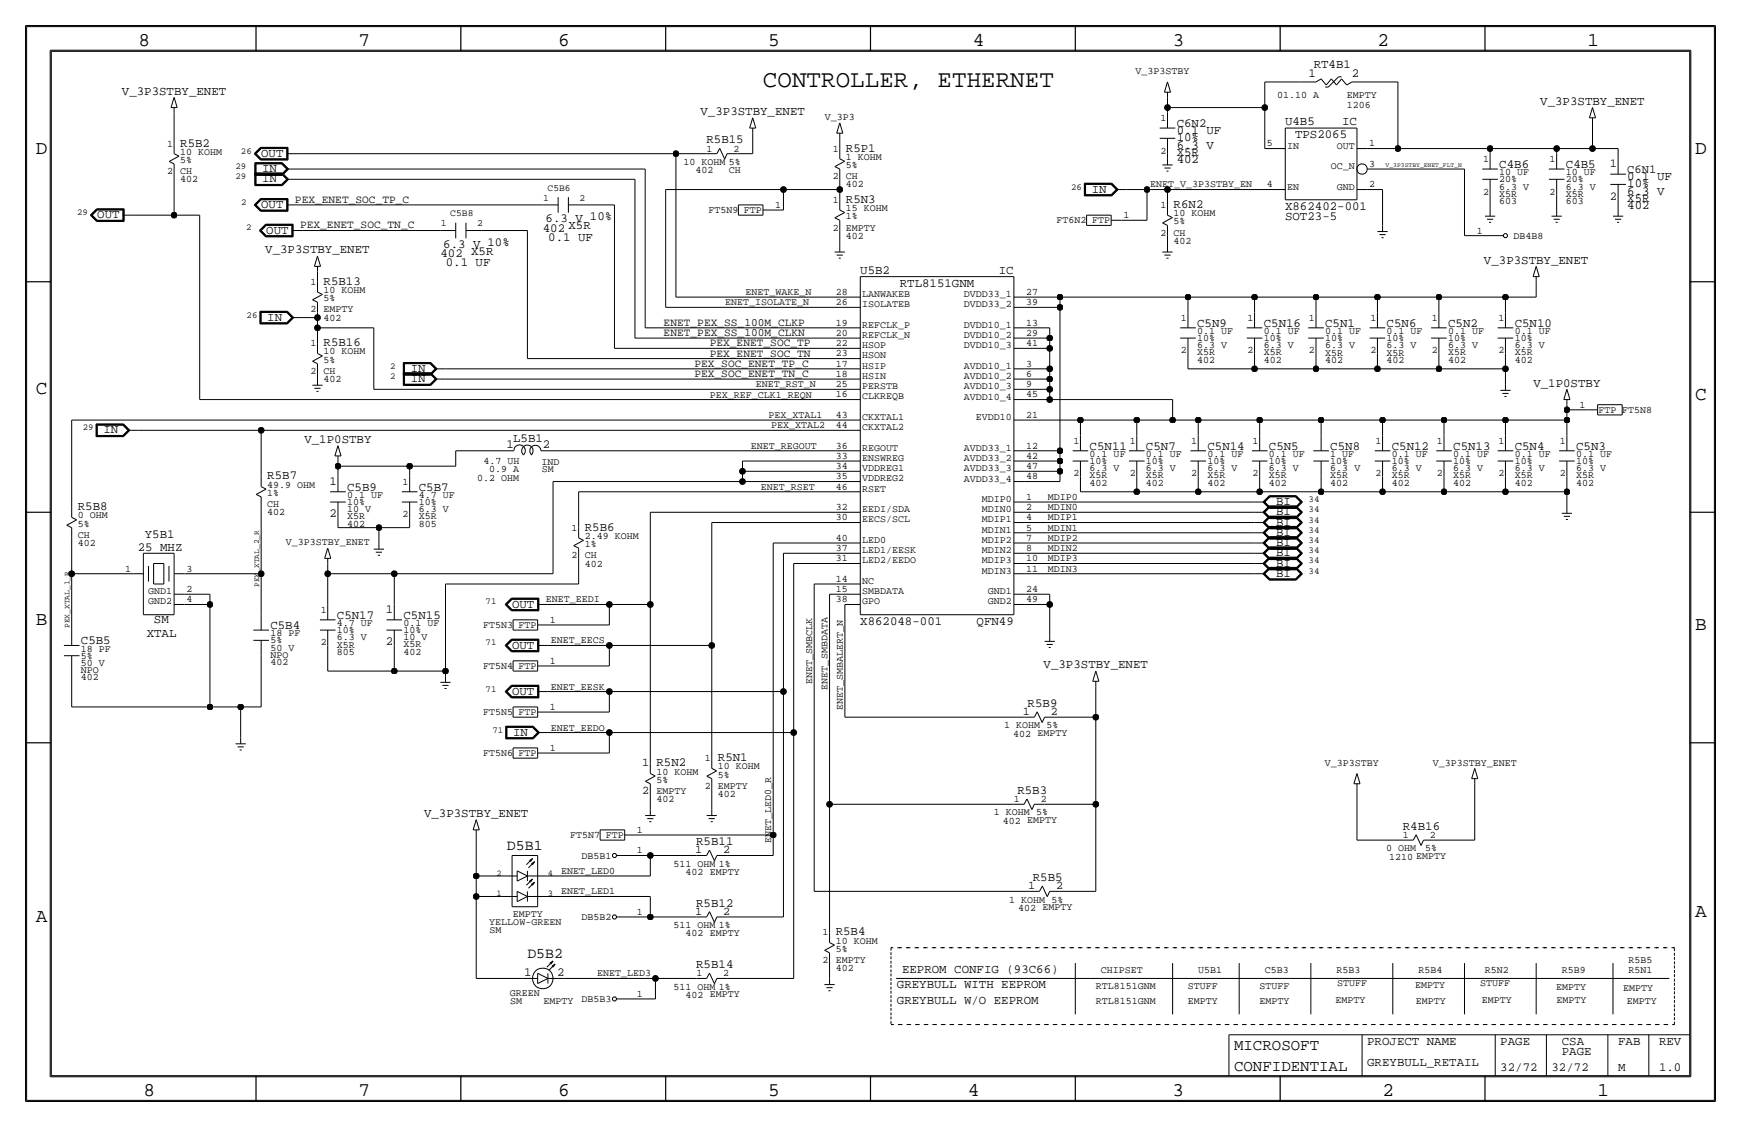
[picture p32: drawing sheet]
<svg xmlns="http://www.w3.org/2000/svg" width="432mm" height="279mm" viewBox="0 0 432 279" stroke-linecap="round" stroke-linejoin="round" font-family="sans-serif">
<defs><g id="words">
<text font-size="6" x="189.2" y="21.5">CONTROLLER, ETHERNET</text>
<g font-size="4.8">
<text x="34.3" y="11.4">8</text>
<text x="88.9" y="11.4">7</text>
<text x="138.5" y="11.4">6</text>
<text x="190.5" y="11.4">5</text>
<text x="241.3" y="11.4">4</text>
<text x="290.8" y="11.4">3</text>
<text x="341.6" y="11.4">2</text>
<text x="393.7" y="11.4">1</text>
<text x="8.9" y="38.1">D</text>
<text x="420.4" y="38.1">D</text>
<text x="8.9" y="97.8">C</text>
<text x="420.4" y="99.1">C</text>
<text x="8.9" y="154.9">B</text>
<text x="420.4" y="156.2">B</text>
<text x="420.4" y="227.3">A</text>
<text x="8.9" y="228.6">A</text>
<text x="35.6" y="271.8">8</text>
<text x="88.9" y="271.8">7</text>
<text x="138.4" y="271.8">6</text>
<text x="190.5" y="271.8">5</text>
<text x="240" y="271.8">4</text>
<text x="290.8" y="271.8">3</text>
<text x="342.9" y="271.8">2</text>
<text x="396.2" y="271.8">1</text>
</g>
<g font-size="3.9">
<text x="306.1" y="260.4">MICROSOFT</text>
<text x="306.1" y="265.4">CONFIDENTIAL</text>
</g>
<g font-size="3.7">
<text x="125.7" y="210.8">D5B1</text>
<text x="130.8" y="237.5">D5B2</text>
</g>
<g font-size="3.1">
<text x="325.8" y="16.8">RT4B1</text>
<text x="30.2" y="23.5">V_3P3STBY_ENET</text>
<text x="324.5" y="19.1">1</text>
<text x="335.3" y="19.1">2</text>
<text x="173.7" y="28.5">V_3P3STBY_ENET</text>
<text x="382" y="26">V_3P3STBY_ENET</text>
<text x="175.2" y="35.6">R5B15</text>
<text x="291.8" y="31.5">C6N2</text>
<text x="291.8" y="35.1">10%</text>
<text x="291.8" y="33.3">0.1 UF</text>
<text x="318.7" y="31">U4B5</text>
<text x="321.2" y="34.3">TPS2065</text>
<text x="332.8" y="31">IC</text>
<text x="44.7" y="36.3">R5B2</text>
<text x="64.8" y="38.9">OUT</text>
<text x="209.8" y="37.6">R5P1</text>
<text x="291.8" y="38.6">X5R</text>
<text x="291.8" y="36.8">6.3 V</text>
<text x="291.8" y="40.4">402</text>
<text x="371.9" y="41.7">C4B6</text>
<text x="388.4" y="41.7">C4B5</text>
<text x="65" y="45.2">IN</text>
<text x="65" y="42.7">IN</text>
<text x="270.8" y="47.8">IN</text>
<text x="403.6" y="44.7">0.1 UF</text>
<text x="403.6" y="46.5">10%</text>
<text x="64.8" y="51.6">OUT</text>
<text x="209.8" y="50.3">R5N3</text>
<text x="291.1" y="51.6">R6N2</text>
<text x="318.7" y="52.1">X862402-001</text>
<text x="403.6" y="48.3">6.3 V</text>
<text x="403.6" y="50">X5R</text>
<text x="403.6" y="51.8">402</text>
<text x="24.1" y="54.1">OUT</text>
<text x="66" y="57.9">OUT</text>
<text x="134.6" y="57.4">402 X5R</text>
<text x="135.3" y="55.1">6.3 V 10%</text>
<text x="136" y="59.7">0.1 UF</text>
<text x="318.7" y="54.6">SOT23-5</text>
<text x="65.8" y="62.8">V_3P3STBY_ENET</text>
<text x="109.2" y="63.8">402 X5R</text>
<text x="109.9" y="61.5">6.3 V 10%</text>
<text x="368.1" y="65.4">V_3P3STBY_ENET</text>
<text x="80.3" y="70.6">R5B13</text>
<text x="110.6" y="66">0.1 UF</text>
<text x="213.4" y="67.8">U5B2</text>
<text x="223.2" y="71.1">RTL8151GNM</text>
<text x="247.7" y="67.8">IC</text>
<text x="66.3" y="79.5">IN</text>
<text x="296.9" y="81">C5N9</text>
<text x="313.4" y="81">C5N16</text>
<text x="328.7" y="81">C5N1</text>
<text x="343.9" y="81">C5N6</text>
<text x="359.2" y="81">C5N2</text>
<text x="375.7" y="81">C5N10</text>
<text x="80.3" y="85.9">R5B16</text>
<text x="101.9" y="94.7">IN</text>
<text x="101.9" y="92.2">IN</text>
<text x="380.3" y="95.9">V_1P0STBY</text>
<text x="25.7" y="107.4">IN</text>
<text x="75.5" y="109.8">V_1P0STBY</text>
<text x="125.7" y="111">1</text>
<text x="127.3" y="109.6">L5B1</text>
<text x="134.6" y="111">2</text>
<text x="270.3" y="111.5">C5N11</text>
<text x="284.2" y="111.5">C5N7</text>
<text x="299.5" y="111.5">C5N14</text>
<text x="314.7" y="111.5">C5N5</text>
<text x="329.9" y="111.5">C5N8</text>
<text x="345.2" y="111.5">C5N12</text>
<text x="360.4" y="111.5">C5N13</text>
<text x="375.7" y="111.5">C5N4</text>
<text x="390.9" y="111.5">C5N3</text>
<text x="66.3" y="118.9">R5B7</text>
<text x="81.7" y="120.1">1</text>
<text x="86.1" y="121.7">C5B9</text>
<text x="103.9" y="121.7">C5B7</text>
<text x="316.5" y="125.2">BI</text>
<text x="19.3" y="126.5">R5B8</text>
<text x="81.7" y="128.3">2</text>
<text x="145" y="131.6">R5B6</text>
<text x="316.5" y="130.3">BI</text>
<text x="316.5" y="127.8">BI</text>
<text x="34.2" y="136.6">25 MHZ</text>
<text x="35.9" y="133.4">Y5B1</text>
<text x="316.5" y="135.4">BI</text>
<text x="316.5" y="137.9">BI</text>
<text x="316.5" y="132.8">BI</text>
<text x="316.5" y="140.5">BI</text>
<text x="316.5" y="143">BI</text>
<text x="38.2" y="154.5">SM</text>
<text x="67.1" y="156">C5B4</text>
<text x="83.6" y="153.4">C5N17</text>
<text x="95.7" y="151.9">1</text>
<text x="100.1" y="153.4">C5N15</text>
<text x="127" y="150.6">OUT</text>
<text x="213.4" y="154.9">X862048-001</text>
<text x="242.2" y="154.9">QFN49</text>
<text x="20.1" y="159.8">C5B5</text>
<text x="36.4" y="157.9">XTAL</text>
<text x="95.7" y="160">2</text>
<text x="127" y="160.8">OUT</text>
<text x="258.8" y="165.7">V_3P3STBY_ENET</text>
<text x="127" y="172.2">OUT</text>
<text x="254.9" y="175.3">R5B9</text>
<text x="127.3" y="182.4">IN</text>
<text x="162.8" y="190">R5N2</text>
<text x="178.1" y="188.7">R5N1</text>
<text x="252.3" y="196.8">R5B3</text>
<text x="105.2" y="202.5">V_3P3STBY_ENET</text>
<text x="172.7" y="209.5">R5B11</text>
<text x="347.9" y="205.7">R4B16</text>
<text x="256.1" y="218.4">R5B5</text>
<text x="172.7" y="224.8">R5B12</text>
<text x="207.3" y="231.9">R5B4</text>
<text x="130" y="242.1">1</text>
<text x="138.2" y="242.1">2</text>
<text x="172.7" y="240">R5B14</text>
<text x="222.5" y="245.1">GREYBULL WITH EEPROM</text>
<text x="223.7" y="241.2">EEPROM CONFIG (93C66)</text>
<text x="222.5" y="248.9">GREYBULL W/O EEPROM</text>
<text x="339.1" y="259.1">PROJECT NAME</text>
<text x="372.1" y="259.1">PAGE</text>
<text x="387.4" y="259.1">CSA</text>
<text x="387.4" y="261.6">PAGE</text>
<text x="401.3" y="259.1">FAB</text>
<text x="411.5" y="259.1">REV</text>
<text x="339.1" y="264.2">GREYBULL_RETAIL</text>
<text x="372.1" y="265.4">32/72</text>
<text x="384.8" y="265.4">32/72</text>
<text x="401.3" y="265.4">M</text>
<text x="411.5" y="265.4">1.0</text>
</g>
<g font-size="3">
<text x="399.3" y="41.4">1</text>
<text x="403.6" y="42.9">C6N1</text>
<text x="399.3" y="49.5">2</text>
</g>
<g font-size="2.9">
<text x="253.7" y="177.3">1</text>
<text x="260.7" y="177.3">2</text>
<text x="159.3" y="190">1</text>
<text x="159.3" y="196.8">2</text>
<text x="172.4" y="211.6">1</text>
<text x="179.4" y="211.6">2</text>
<text x="255" y="220.5">1</text>
<text x="261.9" y="220.5">2</text>
<text x="172.4" y="226.8">1</text>
<text x="179.4" y="226.8">2</text>
</g>
<g font-size="2.8">
<text x="73.2" y="50.3">PEX_ENET_SOC_TP_C</text>
<text x="74.4" y="56.6">PEX_ENET_SOC_TN_C</text>
<text x="164.6" y="80.8">ENET_PEX_SS_100M_CLKP</text>
<text x="164.6" y="83.3">ENET_PEX_SS_100M_CLKN</text>
<text x="176" y="85.9">PEX_ENET_SOC_TP</text>
<text x="176" y="88.4">PEX_ENET_SOC_TN</text>
<text x="172.2" y="90.9">PEX_SOC_ENET_TP_C</text>
<text x="172.2" y="93.5">PEX_SOC_ENET_TN_C</text>
</g>
<g font-size="2.5">
<text x="281.6" y="18.4">V_3P3STBY</text>
<text x="204.6" y="29.8">V_3P3</text>
<text x="287.8" y="30">1</text>
<text x="316.7" y="24.4">01.10 A</text>
<text x="334" y="24.4">EMPTY</text>
<text x="334" y="26.7">1206</text>
<text x="41.4" y="36.3">1</text>
<text x="44.7" y="38.4">10 KOHM</text>
<text x="44.7" y="40.4">5%</text>
<text x="169.5" y="40.9">10 KOHM 5%</text>
<text x="175.2" y="37.6">1</text>
<text x="181.9" y="37.6">2</text>
<text x="206.5" y="37.6">1</text>
<text x="209.8" y="39.6">1 KOHM</text>
<text x="209.8" y="41.7">5%</text>
<text x="287.8" y="38.1">2</text>
<text x="314.2" y="36.3">5</text>
<text x="319.3" y="36.8">IN</text>
<text x="330.1" y="41.9">OC_N</text>
<text x="331.6" y="36.8">OUT</text>
<text x="339.6" y="36.3">1</text>
<text x="339.6" y="41.4">3</text>
<text x="367.8" y="40.1">1</text>
<text x="384.3" y="40.1">1</text>
<text x="41.4" y="43.2">2</text>
<text x="44.7" y="45.2">402</text>
<text x="44.7" y="43.2">CH</text>
<text x="172.5" y="42.9">402</text>
<text x="180.8" y="42.8">CH</text>
<text x="206.5" y="44.5">2</text>
<text x="209.8" y="44.4">CH</text>
<text x="209.8" y="46.5">402</text>
<text x="285.2" y="46.5">ENET_V_3P3STBY_EN</text>
<text x="314.2" y="46.5">4</text>
<text x="319.3" y="47">EN</text>
<text x="331.6" y="47">GND</text>
<text x="339.6" y="46.5">2</text>
<text x="371.9" y="43.4">10 UF</text>
<text x="371.9" y="45.2">20%</text>
<text x="371.9" y="47">6.3 V</text>
<text x="388.4" y="45.2">20%</text>
<text x="388.4" y="47">6.3 V</text>
<text x="388.4" y="43.4">10 UF</text>
<text x="175.7" y="52.8">FT5N9</text>
<text x="184.5" y="52.8">FTP</text>
<text x="192.3" y="51.6">1</text>
<text x="206.5" y="50.3">1</text>
<text x="209.8" y="52.3">15 KOHM</text>
<text x="287.8" y="51.6">1</text>
<text x="291.1" y="53.6">10 KOHM</text>
<text x="367.8" y="48.3">2</text>
<text x="371.9" y="50.5">603</text>
<text x="371.9" y="48.8">X5R</text>
<text x="384.3" y="48.3">2</text>
<text x="388.4" y="50.5">603</text>
<text x="388.4" y="48.8">X5R</text>
<text x="206.5" y="57.2">2</text>
<text x="209.8" y="54.4">1%</text>
<text x="209.8" y="59.2">402</text>
<text x="209.8" y="57.1">EMPTY</text>
<text x="262.1" y="55.4">FT6N2</text>
<text x="270.9" y="55.4">FTP</text>
<text x="278.6" y="54.1">1</text>
<text x="287.8" y="58.4">2</text>
<text x="291.1" y="58.4">CH</text>
<text x="291.1" y="55.6">5%</text>
<text x="366.3" y="57.9">1</text>
<text x="375.4" y="59.2">DB4B8</text>
<text x="291.1" y="60.4">402</text>
<text x="77" y="70.6">1</text>
<text x="77" y="77.5">2</text>
<text x="80.3" y="74.7">5%</text>
<text x="80.3" y="77.5">EMPTY</text>
<text x="80.3" y="72.6">10 KOHM</text>
<text x="179.8" y="75.7">ENET_ISOLATE_N</text>
<text x="184.9" y="73.2">ENET_WAKE_N</text>
<text x="207.3" y="73.1">28</text>
<text x="207.3" y="75.7">26</text>
<text x="213.9" y="76.2">ISOLATEB</text>
<text x="213.9" y="73.6">LANWAKEB</text>
<text x="239" y="76.2">DVDD33_2</text>
<text x="239" y="73.7">DVDD33_1</text>
<text x="254.5" y="75.7">39</text>
<text x="254.5" y="73.1">27</text>
<text x="80.3" y="79.5">402</text>
<text x="207.3" y="80.8">19</text>
<text x="207.3" y="83.3">20</text>
<text x="213.9" y="83.8">REFCLK_N</text>
<text x="213.9" y="81.3">REFCLK_P</text>
<text x="239" y="83.8">DVDD10_2</text>
<text x="239" y="81.3">DVDD10_1</text>
<text x="254.5" y="83.3">29</text>
<text x="254.5" y="80.8">13</text>
<text x="292.9" y="79.5">1</text>
<text x="296.9" y="82.8">0.1 UF</text>
<text x="309.4" y="79.5">1</text>
<text x="313.4" y="82.8">0.1 UF</text>
<text x="324.6" y="79.5">1</text>
<text x="328.7" y="82.8">0.1 UF</text>
<text x="339.9" y="79.5">1</text>
<text x="343.9" y="82.8">0.1 UF</text>
<text x="355.1" y="79.5">1</text>
<text x="359.2" y="82.8">0.1 UF</text>
<text x="371.6" y="79.5">1</text>
<text x="375.7" y="82.8">0.1 UF</text>
<text x="77" y="85.9">1</text>
<text x="80.3" y="89.9">5%</text>
<text x="80.3" y="87.9">10 KOHM</text>
<text x="207.3" y="85.8">22</text>
<text x="207.3" y="88.4">23</text>
<text x="213.9" y="88.9">HSON</text>
<text x="213.9" y="86.3">HSOP</text>
<text x="239" y="86.4">DVDD10_3</text>
<text x="254.5" y="85.8">41</text>
<text x="292.9" y="87.6">2</text>
<text x="296.9" y="86.4">6.3 V</text>
<text x="296.9" y="88.1">X5R</text>
<text x="296.9" y="89.9">402</text>
<text x="296.9" y="84.6">10%</text>
<text x="309.4" y="87.6">2</text>
<text x="313.4" y="88.1">X5R</text>
<text x="313.4" y="89.9">402</text>
<text x="313.4" y="86.4">6.3 V</text>
<text x="313.4" y="84.6">10%</text>
<text x="324.6" y="87.6">2</text>
<text x="328.7" y="86.4">6.3 V</text>
<text x="328.7" y="88.1">X5R</text>
<text x="328.7" y="89.9">402</text>
<text x="328.7" y="84.6">10%</text>
<text x="339.9" y="87.6">2</text>
<text x="343.9" y="89.9">402</text>
<text x="343.9" y="84.6">10%</text>
<text x="343.9" y="88.1">X5R</text>
<text x="343.9" y="86.4">6.3 V</text>
<text x="355.1" y="87.6">2</text>
<text x="359.2" y="88.1">X5R</text>
<text x="359.2" y="89.9">402</text>
<text x="359.2" y="84.6">10%</text>
<text x="359.2" y="86.3">6.3 V</text>
<text x="371.6" y="87.6">2</text>
<text x="375.7" y="84.6">10%</text>
<text x="375.7" y="88.1">X5R</text>
<text x="375.7" y="89.9">402</text>
<text x="375.7" y="86.3">6.3 V</text>
<text x="77" y="92.7">2</text>
<text x="80.3" y="94.7">402</text>
<text x="80.3" y="92.7">CH</text>
<text x="207.3" y="90.9">17</text>
<text x="207.3" y="93.5">18</text>
<text x="213.9" y="94">HSIN</text>
<text x="213.9" y="91.4">HSIP</text>
<text x="239" y="94">AVDD10_2</text>
<text x="239" y="91.4">AVDD10_1</text>
<text x="254.5" y="96">9</text>
<text x="254.5" y="93.5">6</text>
<text x="254.5" y="90.9">3</text>
<text x="176" y="98.6">PEX_REF_CLK1_REQN</text>
<text x="187.5" y="96">ENET_RST_N</text>
<text x="207.3" y="96">25</text>
<text x="207.3" y="98.5">16</text>
<text x="213.9" y="99">CLKREQB</text>
<text x="213.9" y="96.5">PERSTB</text>
<text x="239" y="99.1">AVDD10_4</text>
<text x="239" y="96.5">AVDD10_3</text>
<text x="254.5" y="98.5">45</text>
<text x="391.7" y="101.1">1</text>
<text x="190.6" y="103.6">PEX_XTAL1</text>
<text x="191.2" y="106.2">PEX_XTAL2</text>
<text x="207.3" y="106.2">44</text>
<text x="207.3" y="103.6">43</text>
<text x="213.9" y="106.7">CKXTAL2</text>
<text x="213.9" y="104.1">CKXTAL1</text>
<text x="242" y="104.1">EVDD10</text>
<text x="254.5" y="103.6">21</text>
<text x="396.5" y="102.4">FTP</text>
<text x="402.3" y="102.4">FT5N8</text>
<text x="186.2" y="111.3">ENET_REGOUT</text>
<text x="207.3" y="111.2">36</text>
<text x="207.3" y="113.8">33</text>
<text x="213.9" y="111.7">REGOUT</text>
<text x="239" y="111.8">AVDD33_1</text>
<text x="254.5" y="113.8">42</text>
<text x="254.5" y="111.2">12</text>
<text x="266.2" y="110">1</text>
<text x="270.3" y="113.3">0.1 UF</text>
<text x="280.2" y="110">1</text>
<text x="284.2" y="113.3">0.1 UF</text>
<text x="295.4" y="110">1</text>
<text x="299.5" y="113.3">0.1 UF</text>
<text x="310.7" y="110">1</text>
<text x="314.7" y="113.3">0.1 UF</text>
<text x="329.9" y="113.3">1 UF</text>
<text x="341.2" y="110">1</text>
<text x="345.2" y="113.3">0.1 UF</text>
<text x="356.4" y="110">1</text>
<text x="360.4" y="113.3">0.1 UF</text>
<text x="371.6" y="110">1</text>
<text x="375.7" y="113.3">0.1 UF</text>
<text x="386.9" y="110">1</text>
<text x="390.9" y="113.3">0.1 UF</text>
<text x="118.4" y="119.1">0.2 OHM</text>
<text x="119.9" y="115.1">4.7 UH</text>
<text x="121.3" y="117.1">0.9 A</text>
<text x="134.3" y="115.2">IND</text>
<text x="134.4" y="117.1">SM</text>
<text x="207.3" y="118.9">35</text>
<text x="207.3" y="116.3">34</text>
<text x="213.9" y="119.4">VDDREG2</text>
<text x="213.9" y="116.8">VDDREG1</text>
<text x="213.9" y="114.3">ENSWREG</text>
<text x="239" y="119.4">AVDD33_4</text>
<text x="239" y="116.8">AVDD33_3</text>
<text x="239" y="114.3">AVDD33_2</text>
<text x="254.5" y="118.9">48</text>
<text x="254.5" y="116.3">47</text>
<text x="266.2" y="118.1">2</text>
<text x="270.3" y="115.1">10%</text>
<text x="270.3" y="116.8">6.3 V</text>
<text x="270.3" y="118.6">X5R</text>
<text x="280.2" y="118.1">2</text>
<text x="284.2" y="116.8">6.3 V</text>
<text x="284.2" y="118.6">X5R</text>
<text x="284.2" y="115.1">10%</text>
<text x="295.4" y="118.1">2</text>
<text x="299.5" y="116.8">6.3 V</text>
<text x="299.5" y="118.6">X5R</text>
<text x="299.5" y="115.1">10%</text>
<text x="310.7" y="118.1">2</text>
<text x="314.7" y="118.6">X5R</text>
<text x="314.7" y="116.8">6.3 V</text>
<text x="314.7" y="115.1">10%</text>
<text x="329.9" y="118.6">X5R</text>
<text x="329.9" y="116.8">6.3 V</text>
<text x="329.9" y="115.1">10%</text>
<text x="341.2" y="118.1">2</text>
<text x="345.2" y="115.1">10%</text>
<text x="345.2" y="118.6">X5R</text>
<text x="345.2" y="116.8">6.3 V</text>
<text x="356.4" y="118.1">2</text>
<text x="360.4" y="116.8">6.3 V</text>
<text x="360.4" y="115.1">10%</text>
<text x="360.4" y="118.6">X5R</text>
<text x="371.6" y="118.1">2</text>
<text x="375.7" y="116.8">6.3 V</text>
<text x="375.7" y="115.1">10%</text>
<text x="375.7" y="118.6">X5R</text>
<text x="386.9" y="118.1">2</text>
<text x="390.9" y="116.8">6.3 V</text>
<text x="390.9" y="118.6">X5R</text>
<text x="390.9" y="115.1">10%</text>
<text x="66.3" y="122.9">1%</text>
<text x="66.3" y="120.9">49.9 OHM</text>
<text x="66.3" y="125.7">CH</text>
<text x="86.1" y="125.2">10%</text>
<text x="86.1" y="123.4">0.1 UF</text>
<text x="99.9" y="120.1">1</text>
<text x="103.9" y="123.4">4.7 UF</text>
<text x="103.9" y="125.2">10%</text>
<text x="188.7" y="121.4">ENET_RSET</text>
<text x="207.3" y="121.4">46</text>
<text x="213.9" y="121.9">RSET</text>
<text x="243.5" y="124.4">MDIP0</text>
<text x="254.5" y="123.9">1</text>
<text x="259.8" y="124">MDIP0</text>
<text x="270.3" y="120.4">402</text>
<text x="284.2" y="120.4">402</text>
<text x="299.5" y="120.4">402</text>
<text x="314.7" y="120.4">402</text>
<text x="329.9" y="120.4">402</text>
<text x="345.2" y="120.4">402</text>
<text x="360.4" y="120.4">402</text>
<text x="375.7" y="120.4">402</text>
<text x="390.9" y="120.4">402</text>
<text x="19.3" y="130.6">5%</text>
<text x="19.3" y="128.5">0 OHM</text>
<text x="66.3" y="127.8">402</text>
<text x="86.1" y="130.6">402</text>
<text x="86.1" y="128.8">X5R</text>
<text x="86.1" y="127">10 V</text>
<text x="99.9" y="128.3">2</text>
<text x="103.9" y="128.8">X5R</text>
<text x="103.9" y="130.6">805</text>
<text x="103.9" y="127">6.3 V</text>
<text x="141.8" y="131.6">1</text>
<text x="207.3" y="126.5">32</text>
<text x="207.3" y="129">30</text>
<text x="213.9" y="129.5">EECS/SCL</text>
<text x="213.9" y="127">EEDI/SDA</text>
<text x="243.5" y="129.5">MDIP1</text>
<text x="243.5" y="127">MDIN0</text>
<text x="254.5" y="129">4</text>
<text x="254.5" y="131.6">5</text>
<text x="254.5" y="126.5">2</text>
<text x="259.8" y="129">MDIP1</text>
<text x="259.8" y="126.5">MDIN0</text>
<text x="259.8" y="131.6">MDIN1</text>
<text x="19.3" y="135.4">402</text>
<text x="19.3" y="133.3">CH</text>
<text x="70.9" y="135.2">V_3P3STBY_ENET</text>
<text x="145" y="133.6">2.49 KOHM</text>
<text x="145" y="135.6">1%</text>
<text x="207.3" y="136.6">37</text>
<text x="207.3" y="134.1">40</text>
<text x="213.9" y="134.6">LED0</text>
<text x="213.9" y="137.1">LED1/EESK</text>
<text x="243.5" y="137.1">MDIN2</text>
<text x="243.5" y="134.6">MDIP2</text>
<text x="243.5" y="132.1">MDIN1</text>
<text x="254.5" y="134.1">7</text>
<text x="254.5" y="136.6">8</text>
<text x="259.8" y="134.1">MDIP2</text>
<text x="259.8" y="136.7">MDIN2</text>
<text x="31" y="141.7">1</text>
<text x="46.2" y="141.7">3</text>
<text x="141.8" y="138.4">2</text>
<text x="145" y="140.5">402</text>
<text x="145" y="138.4">CH</text>
<text x="207.3" y="139.2">31</text>
<text x="213.9" y="139.7">LED2/EEDO</text>
<text x="243.5" y="142.2">MDIN3</text>
<text x="243.5" y="139.7">MDIP3</text>
<text x="254.5" y="139.2">10</text>
<text x="254.5" y="141.7">11</text>
<text x="259.8" y="139.2">MDIP3</text>
<text x="259.8" y="141.7">MDIN3</text>
<text x="36.7" y="149.9">GND2</text>
<text x="36.7" y="147.3">GND1</text>
<text x="46.2" y="149.4">4</text>
<text x="46.2" y="146.8">2</text>
<text x="135.4" y="149.4">ENET_EEDI</text>
<text x="207.3" y="146.8">15</text>
<text x="207.3" y="144.3">14</text>
<text x="207.3" y="149.3">38</text>
<text x="213.9" y="149.9">GPO</text>
<text x="213.9" y="147.3">SMBDATA</text>
<text x="213.9" y="144.8">NC</text>
<text x="245" y="149.9">GND2</text>
<text x="245" y="147.3">GND1</text>
<text x="254.5" y="149.3">49</text>
<text x="254.5" y="146.8">24</text>
<text x="79.5" y="151.9">1</text>
<text x="83.6" y="155.2">4.7 UF</text>
<text x="100.1" y="155.2">0.1 UF</text>
<text x="119.8" y="155.7">FT5N3</text>
<text x="128.6" y="155.7">FTP</text>
<text x="136.4" y="154.4">1</text>
<text x="20.1" y="161.5">18 PF</text>
<text x="67.1" y="157.7">18 PF</text>
<text x="67.1" y="159.5">5%</text>
<text x="67.1" y="161.3">50 V</text>
<text x="79.5" y="160">2</text>
<text x="83.6" y="158.7">6.3 V</text>
<text x="83.6" y="157">10%</text>
<text x="83.6" y="160.5">X5R</text>
<text x="100.1" y="158.7">10 V</text>
<text x="100.1" y="160.5">X5R</text>
<text x="100.1" y="157">10%</text>
<text x="136.7" y="159.5">ENET_EECS</text>
<text x="20.1" y="163.3">5%</text>
<text x="20.1" y="165.1">50 V</text>
<text x="20.1" y="166.9">NPO</text>
<text x="67.1" y="164.8">402</text>
<text x="67.1" y="163.1">NPO</text>
<text x="83.6" y="162.3">805</text>
<text x="100.1" y="162.3">402</text>
<text x="119.8" y="165.9">FT5N4</text>
<text x="128.6" y="165.9">FTP</text>
<text x="136.4" y="164.6">1</text>
<text x="20.1" y="168.7">402</text>
<text x="136.7" y="170.9">ENET_EESK</text>
<text x="201.4" y="169.7" transform="rotate(-90 201.4 169.7)">ENET_SMBCLK</text>
<text x="205.2" y="170.9" transform="rotate(-90 205.2 170.9)">ENET_SMBDATA</text>
<text x="119.8" y="177.3">FT5N5</text>
<text x="128.6" y="177.3">FTP</text>
<text x="136.4" y="176">1</text>
<text x="209" y="176" transform="rotate(-90 209 176)">ENET_SMBALERT_N</text>
<text x="136.7" y="181.1">ENET_EEDO</text>
<text x="249" y="180.6">1 KOHM 5%</text>
<text x="251.3" y="182.6">402 EMPTY</text>
<text x="119.8" y="187.4">FT5N6</text>
<text x="128.6" y="187.5">FTP</text>
<text x="136.4" y="186.2">1</text>
<text x="174.8" y="188.7">1</text>
<text x="178" y="190.8">10 KOHM</text>
<text x="328.6" y="189.8">V_3P3STBY</text>
<text x="355.3" y="189.8">V_3P3STBY_ENET</text>
<text x="162.8" y="196.8">EMPTY</text>
<text x="162.8" y="192">10 KOHM</text>
<text x="162.8" y="194.1">5%</text>
<text x="174.8" y="195.6">2</text>
<text x="178" y="197.6">402</text>
<text x="178" y="195.6">EMPTY</text>
<text x="178" y="192.8">5%</text>
<text x="162.8" y="198.9">402</text>
<text x="246.5" y="202.2">1 KOHM 5%</text>
<text x="251.4" y="198.9">1</text>
<text x="258.1" y="198.9">2</text>
<text x="141.4" y="207.8">FT5N7</text>
<text x="150.2" y="207.8">FTP</text>
<text x="158" y="206.5">1</text>
<text x="191.3" y="209" transform="rotate(-90 191.3 209)">ENET_LED0_R</text>
<text x="248.7" y="204.2">402 EMPTY</text>
<text x="348" y="207.8">1</text>
<text x="354.6" y="207.8">2</text>
<text x="144.2" y="212.9">DB5B1</text>
<text x="158" y="211.6">1</text>
<text x="167" y="214.9">511 OHM 1%</text>
<text x="343.8" y="211.1">0 OHM</text>
<text x="344.5" y="213.1">1210 EMPTY</text>
<text x="353.5" y="211.1">5%</text>
<text x="139.2" y="216.7">ENET_LED0</text>
<text x="139.2" y="221.7">ENET_LED1</text>
<text x="170" y="216.9">402 EMPTY</text>
<text x="127.2" y="227.3">EMPTY</text>
<text x="158" y="226.8">1</text>
<text x="250.3" y="223.8">1 KOHM 5%</text>
<text x="252.5" y="225.8">402 EMPTY</text>
<text x="121.4" y="229.3">YELLOW-GREEN</text>
<text x="121.4" y="231.2">SM</text>
<text x="144.2" y="228.1">DB5B2</text>
<text x="167" y="230.1">511 OHM 1%</text>
<text x="170" y="232.2">402 EMPTY</text>
<text x="204" y="231.9">1</text>
<text x="207.3" y="233.9">10 KOHM</text>
<text x="204" y="238.8">2</text>
<text x="207.3" y="238.8">EMPTY</text>
<text x="207.3" y="236">5%</text>
<text x="403.9" y="238.8">R5B5</text>
<text x="148.1" y="242.1">ENET_LED3</text>
<text x="167" y="245.4">511 OHM 1%</text>
<text x="172.7" y="242.1">1</text>
<text x="179.4" y="242.1">2</text>
<text x="207.3" y="240.8">402</text>
<text x="271.8" y="245.1">RTL8151GNM</text>
<text x="273.1" y="241.3">CHIPSET</text>
<text x="294.6" y="245.1">STUFF</text>
<text x="297.2" y="241.3">U5B1</text>
<text x="312.4" y="245.1">STUFF</text>
<text x="313.7" y="241.3">C5B3</text>
<text x="331.5" y="241.3">R5B3</text>
<text x="331.7" y="244.4">STUFF</text>
<text x="351" y="245">EMPTY</text>
<text x="351.8" y="241.3">R5B4</text>
<text x="367.1" y="244.6">STUFF</text>
<text x="368.3" y="241.3">R5N2</text>
<text x="386" y="245.5">EMPTY</text>
<text x="387.4" y="241.3">R5B9</text>
<text x="402.6" y="245.7">EMPTY</text>
<text x="403.9" y="241.3">R5N1</text>
<text x="126.4" y="247">GREEN</text>
<text x="126.5" y="249">SM</text>
<text x="134.8" y="248.9">EMPTY</text>
<text x="144.2" y="248.4">DB5B3</text>
<text x="158" y="247.1">1</text>
<text x="170" y="247.4">402 EMPTY</text>
<text x="271.8" y="248.9">RTL8151GNM</text>
<text x="294.6" y="248.9">EMPTY</text>
<text x="312.4" y="248.9">EMPTY</text>
<text x="331.3" y="248.6">EMPTY</text>
<text x="351.1" y="249">EMPTY</text>
<text x="367.5" y="248.6">EMPTY</text>
<text x="386" y="248.7">EMPTY</text>
<text x="403.5" y="249">EMPTY</text>
</g>
<g font-size="2.4">
<text x="135.8" y="47.2">C5B6</text>
<text x="111.7" y="53.6">C5B8</text>
<text x="134.7" y="49.8">1</text>
<text x="143.8" y="49.8">2</text>
<text x="109.3" y="56.1">1</text>
<text x="118.4" y="56.1">2</text>
</g>
<g font-size="2.3">
<text x="58.4" y="41.9">29</text>
<text x="59.7" y="38.1">26</text>
<text x="58.4" y="44.4">29</text>
<text x="265.6" y="47">26</text>
<text x="19.1" y="53.3">29</text>
<text x="59.8" y="50.8">2</text>
<text x="61.1" y="57.1">2</text>
<text x="61.2" y="78.7">26</text>
<text x="96.8" y="91.4">2</text>
<text x="96.8" y="94">2</text>
<text x="20.5" y="106.7">29</text>
<text x="324.6" y="124.5">34</text>
<text x="324.6" y="129.5">34</text>
<text x="324.6" y="127">34</text>
<text x="324.6" y="132.1">34</text>
<text x="324.6" y="134.6">34</text>
<text x="324.6" y="137.2">34</text>
<text x="324.6" y="139.7">34</text>
<text x="324.6" y="142.2">34</text>
<text x="120.4" y="149.9">71</text>
<text x="120.4" y="160">71</text>
<text x="120.4" y="171.4">71</text>
<text x="122.1" y="181.6">71</text>
</g>
<g font-size="2.2">
<text x="123.2" y="217.2">2</text>
<text x="135.9" y="217.2">4</text>
<text x="123.2" y="222.3">1</text>
<text x="135.9" y="222.3">3</text>
</g>
<g font-size="2">
<text x="64.3" y="145.5" transform="rotate(-90 64.3 145.5)">PEX_XTAL_2_R</text>
<text x="17.3" y="155.7" transform="rotate(-90 17.3 155.7)">PEX_XTAL_1_R</text>
</g>
<text font-size="1.6" x="343.7" y="41.4">V_3P3STBY_ENET_FLT_N</text>
</g></defs>
<!-- layer: Nets -->
<g fill="none" stroke="#000" stroke-width=".25">
<path d="M43.2 27.9v7.7zM73.7 38.1h93.9zM167.6 38.1v35.6zM167.6 38.1h7.7zM182.9 38.1h3.8zM186.7 33v5.1zM208.3 34.3v2.5zM289.6 38.1v1.3zM289.6 26.7h24.1zM289.6 24.1v2.6zM289.6 26.7v1.2zM313.7 20.3v6.4z"/>
<path d="M313.7 26.7v10.1zM313.7 36.8h2.5zM313.7 20.3h8.9zM337.8 20.3h8.9zM339.1 36.8h7.6zM346.7 36.8h22.9zM346.7 20.3v16.5zM369.6 36.8h16.5zM369.6 36.8v1.3zM386.1 36.8h8.9zM386.1 36.8v1.3zM395 30.5v6.3z"/>
<path d="M395 36.8h6.3zM401.3 36.8v2.6zM33 53.3h10.2zM43.2 43.2v10.1zM43.2 53.3h6.3zM49.5 53.3v45.8zM73.7 44.4h83.8zM73.7 50.8h60.9zM73.7 41.9h86.3zM74.9 57.2h34.3zM119.4 57.2h11.4zM130.8 57.2v31.7z"/>
<path d="M144.8 50.8h7.6zM152.4 50.8v35.6zM157.5 44.4v39.4zM160 41.9v39.4zM165.1 47h29.2zM165.1 47v29.2zM191.8 52.1h2.5zM194.3 47v5.1zM194.3 47h14zM208.3 57.1v3.9zM208.3 47v2.5zM208.3 44.5v2.5z"/>
<path d="M278.1 54.6h6.4zM279.4 47h5.1zM284.5 47h5.1zM284.5 47v7.6zM289.6 58.4v2.6zM289.6 47v3.8zM289.6 47h26.6zM339.1 47h3.8zM339.1 41.9h24.1zM342.9 47v8.9zM363.2 41.9v16.5zM363.2 58.4h5.1z"/>
<path d="M369.6 48.3v3.8zM386.1 48.3v3.8zM401.3 49.5v2.6zM74.9 78.7h3.8zM78.7 67.3v2.5zM78.7 78.7v2.6zM78.7 77.5v1.2zM165.1 76.2h45.7zM167.6 73.7h43.2zM254 73.7h8.9zM254 76.2h8.9zM262.9 73.7h31.7z"/>
<path d="M262.9 73.7v2.5zM262.9 76.2v35.6zM294.6 73.7h16.6zM294.6 73.7v3.8zM311.1 73.7h15.3zM311.1 73.7v3.8zM326.4 73.7h15.2zM326.4 73.7v3.8zM341.6 73.7h15.3zM341.6 73.7v3.8zM356.9 73.7h16.5zM356.9 73.7v3.8z"/>
<path d="M373.4 73.7h7.6zM373.4 73.7v3.8zM381 69.8v3.9zM49.5 99.1h161.3zM78.7 92.7v1.3zM78.7 81.3h14zM78.7 81.3v3.8zM92.7 96.5h118.1zM92.7 81.3v15.2zM110.5 91.4h100.3zM110.5 94h100.3zM130.8 88.9h80z"/>
<path d="M152.4 86.4h58.4zM157.5 83.8h53.3zM160 81.3h50.8zM254 99.1h6.3zM254 96.5h6.3zM254 94h6.3zM254 91.4h6.3zM254 86.4h6.3zM254 83.8h6.3zM254 81.3h6.3zM260.3 99.1h30.5zM260.3 96.5v2.6z"/>
<path d="M260.3 94v2.5zM260.3 91.4v2.6zM260.3 86.4v5zM260.3 83.8v2.6zM260.3 81.3v2.5zM290.8 99.1v5zM294.6 91.4h16.6zM294.6 87.6v3.8zM311.1 91.4h15.3zM311.1 87.6v3.8zM326.4 91.4h15.2zM326.4 87.6v3.8z"/>
<path d="M341.6 91.4h15.3zM341.6 87.6v3.8zM356.9 91.4h16.5zM356.9 87.6v3.8zM373.4 91.4v3.9zM373.4 87.6v3.8zM17.8 104.1h193zM17.8 104.1v21.6zM34.3 106.7h30.5zM64.8 106.7h146zM64.8 106.7v11.4zM83.8 115.6h17.8z"/>
<path d="M83.8 114.3v1.3zM83.8 115.6v2.5zM101.6 115.6h11.4zM101.6 115.6v2.5zM113 111.8v3.8zM113 111.8h12.7zM135.9 111.8h74.9zM137.2 119.4v22.8zM137.2 119.4h47zM184.1 116.8h26.7zM184.1 114.3h26.7zM184.1 119.4h26.7z"/>
<path d="M184.1 116.8v2.6zM184.1 114.3v2.5zM254 104.1h14zM254 111.8h8.9zM254 114.3h8.9zM254 116.8h8.9zM254 119.4h8.9zM262.9 111.8v2.5zM262.9 114.3v2.5zM262.9 116.8v2.6zM268 104.1h13.9zM268 104.1v3.8z"/>
<path d="M268 118.1v3.8zM281.9 104.1h8.9zM281.9 104.1v3.8zM281.9 118.1v3.8zM290.8 104.1h6.4zM297.2 104.1h15.2zM297.2 104.1v3.8zM297.2 118.1v3.8zM312.4 104.1h15.3zM312.4 104.1v3.8zM312.4 118.1v3.8zM327.7 104.1h15.2z"/>
<path d="M327.7 104.1v3.8zM327.7 118.1v3.8zM342.9 104.1h15.2zM342.9 104.1v3.8zM342.9 118.1v3.8zM358.1 104.1h15.3zM358.1 104.1v3.8zM358.1 118.1v3.8zM373.4 104.1h15.2zM373.4 104.1v3.8zM373.4 118.1v3.8zM388.6 100.3v1.3z"/>
<path d="M388.6 101.6v2.5zM388.6 104.1v3.8zM388.6 118.1v3.8zM388.6 101.6h5.1zM17.8 133.3v8.9zM64.8 125.7v16.5zM81.3 139.7v2.5zM83.8 130.8h10.2zM83.8 128.3v2.5zM94 130.8v3.8zM94 130.8h7.6zM101.6 128.3v2.5z"/>
<path d="M143.5 121.9h67.3zM143.5 138.4v6.4zM143.5 121.9v8.9zM161.3 127v22.9zM161.3 127h49.5zM176.5 129.5v30.5zM176.5 129.5h34.3zM191.8 134.6h19zM191.8 134.6v72.4zM194.3 137.2h16.5zM194.3 137.2v34.3zM196.8 139.7h14z"/>
<path d="M196.8 139.7v41.9zM254 139.7h57.1zM254 129.5h57.1zM254 124.5h57.1zM254 127h57.1zM254 132.1h57.1zM254 134.6h57.1zM254 137.2h57.1zM268 121.9h13.9zM281.9 121.9h15.3zM297.2 121.9h15.2zM312.4 121.9h15.3z"/>
<path d="M327.7 121.9h15.2zM342.9 121.9h15.2zM358.1 121.9h15.3zM373.4 121.9h15.2zM388.6 121.9v3.8zM17.8 142.2v14zM17.8 142.2h15.2zM45.7 149.9h6.4zM45.7 147.3h6.4zM45.7 142.2h19.1zM52.1 149.9v25.4zM52.1 147.3v2.6z"/>
<path d="M64.8 142.2v10.2zM81.3 142.2h16.5zM81.3 142.2v7.7zM97.8 142.2h39.4zM97.8 142.2v7.7zM110.5 144.8v21.6zM110.5 144.8h33zM135.9 154.9h15.2zM135.9 149.9h15.2zM151.1 149.9v5zM151.1 149.9h10.2zM161.3 149.9v39.3z"/>
<path d="M201.9 144.8h8.9zM201.9 144.8v76.2zM205.7 147.3h5.1zM205.7 147.3v52.1zM209.5 149.9v27.9zM209.5 149.9h1.3zM254 149.9h6.3zM254 147.3h6.3zM254 142.2h57.1zM260.3 147.3v2.6zM260.3 149.9v7.6zM17.8 175.3h34.3z"/>
<path d="M17.8 166.4v8.9zM52.1 175.3h7.6zM59.7 175.3v7.6zM59.7 175.3h5.1zM64.8 162.6v12.7zM81.3 166.4h16.5zM81.3 160v6.4zM97.8 166.4h12.7zM97.8 160v6.4zM110.5 166.4v1.2zM135.9 171.4h15.2zM135.9 176.5h15.2z"/>
<path d="M135.9 165.1h15.2zM135.9 160h15.2zM151.1 171.4h43.2zM151.1 171.4v5.1zM151.1 160v5.1zM151.1 160h25.4zM176.5 160v28zM194.3 171.4v55.9zM209.5 177.8h44.5zM261.6 177.8h10.2zM271.8 170.2v7.6zM271.8 177.8v21.6z"/>
<path d="M135.9 186.7h15.2zM135.9 181.6h15.2zM151.1 181.6v5.1zM151.1 181.6h45.7zM161.3 196.9v3.8zM176.5 195.6v5.1zM196.8 181.6v61zM205.7 199.4h45.8zM205.7 199.4v31.7zM259.1 199.4h12.7zM271.8 199.4v21.6zM336.5 195.6v12.7z"/>
<path d="M365.8 194.3v14zM118.1 217.2h6.4zM118.1 207v10.2zM118.1 217.2v5zM135.9 217.2h25.4zM157.5 207h34.3zM157.5 212.1h3.8zM161.3 212.1v5.1zM161.3 212.1h11.4zM180.3 212.1h11.5zM191.8 207v5.1zM336.5 208.3h11.5z"/>
<path d="M355.6 208.3h10.2zM118.1 222.2h6.4zM118.1 222.2v20.4zM135.9 222.2h25.4zM157.5 227.3h3.8zM161.3 222.2v5.1zM161.3 227.3h11.4zM180.3 227.3h14zM201.9 221h53.4zM205.7 238.8v3.8zM262.9 221h8.9zM266.7 238.8v12.7z"/>
<path d="M290.8 238.8v12.7zM307.3 238.8v12.7zM325.1 238.8v12.7zM345.4 238.8v12.7zM363.2 238.8v12.7zM381 238.8v12.7zM400 238.8v12.7zM118.1 242.6h11.4zM139.7 242.6h22.9zM157.5 247.6h5.1zM162.6 242.6h10.1zM162.6 242.6v5z"/>
<path d="M180.3 242.6h16.5zM222.2 242.6h191.8z"/>
</g>
<path d="M221 234.9h194.3zM221 234.9v19.1zM415.3 234.9v19.1zM221 254h194.3z" fill="none" stroke="#000" stroke-width=".25" stroke-dasharray=".7 1.4" stroke-linecap="butt"/>
<g fill="#000" stroke="#000" stroke-width=".25">
<circle cx="167.6" cy="38.1" r=".72"/>
<circle cx="289.6" cy="26.7" r=".72"/>
<circle cx="313.7" cy="26.7" r=".72"/>
<circle cx="346.7" cy="36.8" r=".72"/>
<circle cx="369.6" cy="36.8" r=".72"/>
<circle cx="386.1" cy="36.8" r=".72"/>
<circle cx="395" cy="36.8" r=".72"/>
<circle cx="43.2" cy="53.3" r=".72"/>
<circle cx="194.3" cy="47" r=".72"/>
<circle cx="208.3" cy="47" r=".72"/>
<circle cx="284.5" cy="47" r=".72"/>
<circle cx="289.6" cy="47" r=".72"/>
<circle cx="78.7" cy="78.7" r=".72"/>
<circle cx="262.9" cy="73.7" r=".72"/>
<circle cx="262.9" cy="76.2" r=".72"/>
<circle cx="294.6" cy="73.7" r=".72"/>
<circle cx="311.2" cy="73.7" r=".72"/>
<circle cx="326.4" cy="73.7" r=".72"/>
<circle cx="341.6" cy="73.7" r=".72"/>
<circle cx="356.9" cy="73.7" r=".72"/>
<circle cx="373.4" cy="73.7" r=".72"/>
<circle cx="78.7" cy="81.3" r=".72"/>
<circle cx="260.4" cy="83.8" r=".72"/>
<circle cx="260.4" cy="99.1" r=".72"/>
<circle cx="260.4" cy="86.4" r=".72"/>
<circle cx="260.4" cy="94" r=".72"/>
<circle cx="260.4" cy="96.5" r=".72"/>
<circle cx="260.4" cy="91.4" r=".72"/>
<circle cx="311.2" cy="91.4" r=".72"/>
<circle cx="326.4" cy="91.4" r=".72"/>
<circle cx="341.6" cy="91.4" r=".72"/>
<circle cx="356.9" cy="91.4" r=".72"/>
<circle cx="373.4" cy="91.4" r=".72"/>
<circle cx="64.8" cy="106.7" r=".72"/>
<circle cx="83.8" cy="115.6" r=".72"/>
<circle cx="101.6" cy="115.6" r=".72"/>
<circle cx="184.2" cy="116.8" r=".72"/>
<circle cx="184.2" cy="119.4" r=".72"/>
<circle cx="262.9" cy="111.8" r=".72"/>
<circle cx="262.9" cy="114.3" r=".72"/>
<circle cx="262.9" cy="116.8" r=".72"/>
<circle cx="268" cy="104.1" r=".72"/>
<circle cx="281.9" cy="104.1" r=".72"/>
<circle cx="290.8" cy="104.1" r=".72"/>
<circle cx="297.2" cy="104.1" r=".72"/>
<circle cx="312.4" cy="104.1" r=".72"/>
<circle cx="327.7" cy="104.1" r=".72"/>
<circle cx="342.9" cy="104.1" r=".72"/>
<circle cx="358.1" cy="104.1" r=".72"/>
<circle cx="373.4" cy="104.1" r=".72"/>
<circle cx="388.6" cy="101.6" r=".72"/>
<circle cx="388.6" cy="104.1" r=".72"/>
<circle cx="94" cy="130.8" r=".72"/>
<circle cx="281.9" cy="121.9" r=".72"/>
<circle cx="297.2" cy="121.9" r=".72"/>
<circle cx="312.4" cy="121.9" r=".72"/>
<circle cx="327.7" cy="121.9" r=".72"/>
<circle cx="342.9" cy="121.9" r=".72"/>
<circle cx="358.1" cy="121.9" r=".72"/>
<circle cx="373.4" cy="121.9" r=".72"/>
<circle cx="388.6" cy="121.9" r=".72"/>
<circle cx="17.8" cy="142.2" r=".72"/>
<circle cx="52.1" cy="149.9" r=".72"/>
<circle cx="64.8" cy="142.2" r=".72"/>
<circle cx="81.3" cy="142.2" r=".72"/>
<circle cx="97.8" cy="142.2" r=".72"/>
<circle cx="151.1" cy="149.9" r=".72"/>
<circle cx="161.3" cy="149.9" r=".72"/>
<circle cx="260.4" cy="149.9" r=".72"/>
<circle cx="52.1" cy="175.3" r=".72"/>
<circle cx="59.7" cy="175.3" r=".72"/>
<circle cx="97.8" cy="166.4" r=".72"/>
<circle cx="110.5" cy="166.4" r=".72"/>
<circle cx="151.1" cy="171.5" r=".72"/>
<circle cx="151.1" cy="160" r=".72"/>
<circle cx="176.5" cy="160" r=".72"/>
<circle cx="194.3" cy="171.5" r=".72"/>
<circle cx="271.8" cy="177.8" r=".72"/>
<circle cx="151.1" cy="181.6" r=".72"/>
<circle cx="196.9" cy="181.6" r=".72"/>
<circle cx="205.7" cy="199.4" r=".72"/>
<circle cx="271.8" cy="199.4" r=".72"/>
<circle cx="118.1" cy="217.2" r=".72"/>
<circle cx="161.3" cy="212.1" r=".72"/>
<circle cx="191.8" cy="207" r=".72"/>
<circle cx="118.1" cy="222.3" r=".72"/>
<circle cx="161.3" cy="227.3" r=".72"/>
<circle cx="162.6" cy="242.6" r=".72"/>
</g>
<!-- layer: Components -->
<g fill="none" stroke="#000" stroke-width=".25">
<path d="M327.7 19.6l1.2 1.5zM330.2 19.6l1.3 1.5zM330.2 19.6l-1.3 1.5zM332 19.1h.7zM332.7 19.6l-1.2 1.5zM332.7 19.6l1.3 1.5zM42.4 26.7h1.5zM43.2 26.7v1.2zM43.2 24.1l.7 2.6zM43.2 35.6v2.5zM43.2 38.1l1.2 .6zM43.2 24.1l-.8 2.6z"/>
<path d="M63 38.1l1.6-1.6zM63 38.1l1.6 1.6zM63.2 38.1l1.5 1.5zM63.2 38.1l1.5-1.5zM63.3 38.1l1.4-1.4zM63.3 38.1l1.4 1.4zM63.5 38.1l1.3-1.3zM63.5 38.1l1.3 1.3zM64.6 36.5h6.8zM64.6 39.7h6.8zM64.7 39.6h6.6zM64.7 36.6h6.6z"/>
<path d="M64.7 36.7h6.5zM64.7 39.5h6.5zM64.8 36.8h6.3zM64.8 39.4h6.3zM71.1 38.1h2.6zM71.1 36.8v2.6zM71.2 36.7v2.8zM71.3 36.6v3zM71.4 36.5v3.2zM175.3 38.1h2.5zM178.5 36.8l-.7 1.3zM178.5 36.8l1.2 2.6z"/>
<path d="M180.3 38.1l-.6 1.3zM180.3 38.1h2.6zM185.9 31.8h1.6zM186.7 29.2l-.8 2.6zM186.7 31.8v1.2zM186.7 29.2l.8 2.5zM207.5 33h1.5zM208.3 30.5l-.8 2.5zM208.3 33v1.3zM208.3 30.5l.7 2.5zM208.3 36.8v2.6zM208.3 39.4l1.2 .6z"/>
<path d="M287.6 31.8h3.9zM287.6 34.3h3.9zM288.8 22.9h1.5zM289.6 27.9v3.9zM289.6 34.3v3.8zM289.6 22.9v1.2zM289.6 20.3l.7 2.6zM289.6 39.4v1.5zM289.6 20.3l-.8 2.6zM316.2 36.8h2.6zM318.8 31.8h17.7zM318.8 31.8v17.7z"/>
<path d="M322.6 20.3h3.8zM326.4 20.3l1.3-.7zM328.7 21.6h.7zM329.4 21.6l2.6-2.5zM334 21.1l1.3-.8zM335.3 20.3h2.5zM336.5 31.8v17.7zM336.6 36.8h2.5zM369.6 38.1v3.8zM386.1 38.1v3.8zM394.2 29.2h1.5zM395 26.7l-.8 2.5z"/>
<path d="M395 29.2v1.3zM395 26.7l.7 2.5zM401.3 39.4v3.8zM22.4 53.3l1.6-1.5zM22.4 53.3l1.6 1.6zM22.6 53.3l1.4 1.5zM22.6 53.3l1.4-1.4zM22.7 53.3l1.4-1.3zM22.7 53.3l1.4 1.4zM22.9 53.3l1.2 1.3zM22.9 53.3l1.2-1.2zM24 51.8h6.8z"/>
<path d="M24 54.9h6.8zM24 54.8h6.7zM24 51.9h6.7zM24.1 52h6.5zM24.1 54.7h6.5zM24.1 52.1h6.4zM24.1 54.6h6.4zM30.5 52.1v2.5zM30.5 53.3h2.5zM30.6 52v2.7zM30.7 51.9v2.9zM30.8 51.8v3.1z"/>
<path d="M42 40l1.2 .6zM42 40l2.4-1.3zM43.2 40.6v2.6zM63 50.8l1.6-1.6zM63 50.8l1.6 1.6zM63.2 50.8l1.5 1.5zM63.2 50.8l1.5-1.5zM63.2 42.9v3.1zM63.2 46h6.8zM63.2 40.3v3.2zM63.2 43.5h6.8zM63.2 42.9h6.8z"/>
<path d="M63.2 40.3h6.8zM63.3 43h6.7zM63.3 40.4h6.7zM63.3 43v2.9zM63.3 45.9h6.7zM63.3 40.4v3zM63.3 43.4h6.7zM63.3 50.8l1.4-1.4zM63.3 50.8l1.4 1.4zM63.4 43.1h6.5zM63.4 40.5h6.5zM63.4 43.1v2.7z"/>
<path d="M63.4 45.8h6.5zM63.4 40.5v2.8zM63.4 43.3h6.5zM63.5 50.8l1.3-1.3zM63.5 43.2h6.3zM63.5 43.2v2.5zM63.5 45.7h6.3zM63.5 40.6h6.3zM63.5 40.6v2.6zM63.5 50.8l1.3 1.3zM64.3 57.2l1.6-1.6zM64.3 57.1l1.6 1.6z"/>
<path d="M64.5 57.2l1.4-1.5zM64.5 57.2l1.4 1.4zM64.6 57.2l1.4-1.4zM64.6 49.2h6.8zM64.6 57.2l1.4 1.3zM64.6 52.4h6.8zM64.7 52.3h6.6zM64.7 49.3h6.6zM64.7 49.4h6.5zM64.7 52.2h6.5zM64.8 57.1l1.2 1.3zM64.8 57.2l1.2-1.3z"/>
<path d="M64.8 49.5h6.3zM64.8 52.1h6.3zM65.9 58.7h6.8zM65.9 55.6h6.8zM65.9 58.6h6.7zM65.9 55.7h6.7zM66 55.8h6.5zM66 58.5h6.5zM66 55.9h6.4zM66 58.4h6.4zM69.8 45.7l1.3-1.3zM69.8 43.2l1.3-1.3z"/>
<path d="M69.9 43.2l1.2 1.2zM69.9 40.6l1.2 1.3zM69.9 45.8l1.4-1.3zM69.9 43.3l1.4-1.4zM69.9 43.1l1.4 1.3zM69.9 40.5l1.4 1.4zM70 45.9l1.4-1.4zM70 43.4l1.4-1.5zM70 43l1.4 1.4zM70 40.4l1.4 1.5zM70 42.9l1.6 1.5zM70 40.3l1.6 1.6z"/>
<path d="M70 46l1.6-1.6zM70 43.5l1.6-1.6zM71.1 50.8h2.6zM71.1 44.4h2.6zM71.1 41.9h2.6zM71.1 49.5v2.6zM71.2 49.4v2.8zM71.3 49.3v3zM71.4 49.2v3.2zM72.4 57.2h2.5zM72.4 55.9v2.5zM72.5 55.8v2.7z"/>
<path d="M72.6 55.7v2.9zM72.7 55.6v3.1zM109.2 57.2h3.8zM113 55.2v3.9zM115.6 57.2h3.8zM115.6 55.2v3.9zM134.6 50.8h3.8zM138.4 48.9v3.8zM141 50.8h3.8zM141 48.9v3.8zM183.1 53.3h6.1zM183.1 50.8v2.5z"/>
<path d="M183.1 50.8h6.1zM189.2 52.1h2.6zM189.2 50.8v2.5zM207.1 41.3l1.2 .6zM207.1 54l1.2 .6zM207.1 41.3l2.4-1.3zM207.1 54l2.4-1.3zM208.3 41.9v2.5zM208.3 49.5v2.6zM208.3 54.6v2.6zM208.3 52.1l1.2 .6zM268.9 45.4v3.2z"/>
<path d="M268.9 48.6h6.8zM268.9 45.4h6.8zM269 45.5v3zM269 48.5h6.7zM269 45.5h6.7zM269.1 45.6v2.8zM269.1 48.4h6.5zM269.1 45.6h6.5zM269.2 45.7h6.4zM269.2 45.7v2.6zM269.2 48.3h6.4zM269.5 55.9h6.1z"/>
<path d="M269.5 53.3v2.6zM269.5 53.3h6.1zM275.6 45.7l1.3 1.3zM275.6 48.3l1.3-1.3zM275.6 53.3v2.6zM275.6 54.6h2.5zM275.6 48.4l1.4-1.4zM275.6 45.6l1.4 1.4zM275.7 45.5l1.5 1.5zM275.7 48.5l1.5-1.5zM275.7 45.4l1.6 1.6zM275.7 48.6l1.6-1.6z"/>
<path d="M276.9 47h2.5zM288.3 40.9h2.5zM288.3 55.3l2.5-1.4zM288.3 55.3l1.3 .6zM288.8 41.7h1.5zM289.3 42.4h.5zM289.6 50.8v2.5zM289.6 55.9v2.5zM289.6 53.3l1.2 .6zM316.2 47h2.6zM318.8 49.5h17.7zM336.6 47h2.5z"/>
<path d="M341.6 57.4h2.6zM342.1 58.2h1.6zM342.6 58.9h.6zM342.9 55.9v1.5zM367.6 41.9h3.9zM367.6 44.4h3.9zM368.2 58.4h4.6zM368.3 53.6h2.5zM368.8 54.4h1.5zM369.3 55.1h.5zM369.6 52.1v1.5zM369.6 44.4v3.9z"/>
<path d="M384.1 41.9h3.9zM384.1 44.4h3.9zM384.8 53.6h2.6zM385.3 54.4h1.5zM385.8 55.1h.5zM386.1 44.4v3.9zM386.1 52.1v1.5zM399.4 43.2h3.9zM399.4 45.7h3.9zM400 53.6h2.6zM400.6 54.4h1.5zM401.1 55.1h.5z"/>
<path d="M401.3 45.7v3.8zM401.3 52.1v1.5zM64.5 77.2v3.1zM64.5 77.2h6.8zM64.6 77.3h6.6zM64.6 77.3v2.9zM64.7 77.4v2.7zM64.7 77.4h6.5zM64.8 77.5h6.3zM64.8 77.5v2.5zM71.1 77.5l1.3 1.2zM71.2 77.4l1.3 1.3z"/>
<path d="M71.2 77.3l1.5 1.4zM71.3 77.2l1.5 1.5zM72.4 78.7h2.5zM77.5 74.3l1.2 .6zM77.5 74.3l2.5-1.3zM78 66h1.5zM78.7 63.5l-.7 2.5zM78.7 66v1.3zM78.7 63.5l.8 2.5zM78.7 69.9v2.5zM78.7 74.9v2.6zM78.7 72.4l1.3 .6z"/>
<path d="M207 62.5h2.5zM207.5 63.2h1.5zM208 64h.5zM208.3 61v1.5zM210.8 76.2h2.6zM210.8 73.7h2.6zM213.4 68.6h38.1zM213.4 68.6v83.8zM251.5 68.6v83.8zM251.5 76.2h2.5zM251.5 73.7h2.5zM288.3 62.5h2.5z"/>
<path d="M288.8 63.2h1.5zM289.3 64h.5zM289.6 61v1.5zM294.6 77.5v3.8zM311.1 77.5v3.8zM326.4 77.5v3.8zM341.6 77.5v3.8zM356.9 77.5v3.8zM373.4 77.5v3.8zM380.2 68.6h1.6zM381 66l-.8 2.6zM381 68.6v1.3z"/>
<path d="M381 66l.8 2.6zM64.5 80.3h6.8zM64.6 80.2h6.6zM64.7 80.1h6.5zM64.8 80h6.3zM71.1 80l1.3-1.3zM71.2 80.1l1.3-1.4zM71.2 80.2l1.5-1.5zM71.3 80.3l1.5-1.6zM77.5 95.5h2.5zM77.5 89.6l1.2 .6zM77.5 89.6l2.5-1.4z"/>
<path d="M78 96.3h1.5zM78.5 97h.5zM78.7 85.1v2.5zM78.7 90.2v2.5zM78.7 87.6l1.3 .6zM78.7 94v1.5zM100 92.4h6.8zM100 89.9h6.8zM100 92.4v3.2zM100 95.6h6.8zM100 89.9v3.1zM100 93h6.8z"/>
<path d="M100.1 92.5h6.7zM100.1 90h6.7zM100.1 92.5v3zM100.1 95.5h6.7zM100.1 90v2.9zM100.1 92.9h6.7zM100.2 92.6v2.8zM100.2 95.4h6.5zM100.2 90.1v2.7zM100.2 92.8h6.5zM100.2 92.6h6.5zM100.2 90.1h6.5z"/>
<path d="M100.3 92.7h6.4zM100.3 92.7v2.5zM100.3 95.2h6.4zM100.3 90.2h6.4zM100.3 90.2v2.5zM106.7 95.2l1.2-1.2zM106.7 92.7l1.2-1.3zM106.7 92.7l1.2 1.3zM106.7 90.2l1.2 1.2zM106.7 95.4l1.4-1.4zM106.7 92.8l1.4-1.4zM106.7 92.6l1.4 1.4z"/>
<path d="M106.7 90.1l1.4 1.3zM106.8 92.5l1.5 1.5zM106.8 90l1.5 1.4zM106.8 95.5l1.5-1.5zM106.8 92.9l1.5-1.5zM106.8 92.4l1.6 1.6zM106.8 89.9l1.6 1.5zM106.8 95.6l1.6-1.6zM106.8 93l1.6-1.6zM107.9 94h2.6zM107.9 91.4h2.6zM210.8 99.1h2.6z"/>
<path d="M210.8 96.5h2.6zM210.8 94h2.6zM210.8 91.4h2.6zM210.8 88.9h2.6zM210.8 86.4h2.6zM210.8 83.8h2.6zM210.8 81.3h2.6zM251.5 99.1h2.5zM251.5 96.5h2.5zM251.5 94h2.5zM251.5 91.4h2.5zM251.5 86.4h2.5z"/>
<path d="M251.5 83.8h2.5zM251.5 81.3h2.5zM292.7 81.3h3.9zM292.7 83.8h3.9zM294.6 83.8v3.8zM309.2 81.3h3.9zM309.2 83.8h3.9zM311.1 83.8v3.8zM324.5 81.3h3.8zM324.5 83.8h3.8zM326.4 83.8v3.8zM339.7 81.3h3.9z"/>
<path d="M339.7 83.8h3.9zM341.6 83.8v3.8zM354.9 81.3h3.9zM354.9 83.8h3.9zM356.9 83.8v3.8zM371.4 81.3h3.9zM371.4 83.8h3.9zM372.1 96.8h2.6zM372.6 97.5h1.5zM373.1 98.3h.5zM373.4 95.2v1.6zM373.4 83.8v3.8z"/>
<path d="M387.9 99.1h1.5zM388.6 96.5l-.7 2.6zM388.6 99.1v1.2zM388.6 96.5l.8 2.6zM23.8 105.1v3.2zM23.8 108.3h6.8zM23.8 105.1h6.8zM23.9 105.2h6.7zM23.9 105.2v3zM23.9 108.2h6.7zM24 105.3v2.8zM24 108.1h6.5z"/>
<path d="M24 105.3h6.5zM24.1 105.4v2.6zM24.1 107.9h6.4zM24.1 105.4h6.4zM30.5 107.9l1.2-1.2zM30.5 105.4l1.2 1.3zM30.5 108.1l1.4-1.4zM30.5 105.3l1.4 1.4zM30.6 105.2l1.5 1.5zM30.6 108.2l1.5-1.5zM30.6 108.3l1.6-1.6zM30.6 105.1l1.6 1.6z"/>
<path d="M31.7 106.7h2.6zM64.8 118.1v2.6zM83.1 113h1.5zM83.8 110.5l-.7 2.5zM83.8 118.1v3.8zM83.8 113v1.3zM83.8 110.5l.8 2.5zM101.6 118.1v3.8zM125.7 111.8h1.8zM127.5 111.7a1.42 1.42 0 0 1 2-1.2 1.42 1.42 0 0 1 .3 2.3M129.8 112.8a1.42 1.42 0 0 1 0-2 1.42 1.42 0 0 1 2 0 1.42 1.42 0 0 1 0 2M134.2 111.8h1.7z"/>
<path d="M134.2 111.8a1.38 1.38 0 0 0-2-1.3 1.38 1.38 0 0 0-.3 2.3M210.8 119.4h2.6zM210.8 116.8h2.6zM210.8 114.3h2.6zM210.8 111.8h2.6zM210.8 106.7h2.6zM210.8 104.1h2.6zM251.5 119.4h2.5zM251.5 116.8h2.5zM251.5 114.3h2.5zM251.5 111.8h2.5zM251.5 104.1h2.5z"/>
<path d="M266 111.8h3.9zM266 114.3h3.9zM268 108v3.8zM268 114.3v3.8zM280 111.8h3.9zM280 114.3h3.9zM281.9 108v3.8zM281.9 114.3v3.8zM295.2 111.8h3.9zM295.2 114.3h3.9zM297.2 108v3.8zM297.2 114.3v3.8z"/>
<path d="M310.5 111.8h3.9zM310.5 114.3h3.9zM312.4 108v3.8zM312.4 114.3v3.8zM325.7 111.8h3.9zM325.7 114.3h3.9zM327.7 108v3.8zM327.7 114.3v3.8zM341 111.8h3.8zM341 114.3h3.8zM342.9 108v3.8zM342.9 114.3v3.8z"/>
<path d="M356.2 111.8h3.9zM356.2 114.3h3.9zM358.1 108v3.8zM358.1 114.3v3.8zM371.4 111.8h3.9zM371.4 114.3h3.9zM373.4 108v3.8zM373.4 114.3v3.8zM386.7 111.8h3.9zM386.7 114.3h3.9zM388.6 108v3.8zM388.6 114.3v3.8z"/>
<path d="M393.7 101.6h2.5zM396.2 100.3v2.6zM396.2 102.9h6.1zM396.2 100.3h6.1zM402.3 100.3v2.6zM16.6 130.2l1.2 .6zM16.6 130.2l2.4-1.3zM17.8 125.7v2.6zM17.8 130.8v2.5zM17.8 128.3l1.2 .6zM35.6 137.2h7.6zM35.6 137.2v15.2z"/>
<path d="M38.1 139.7h2.5zM38.1 139.7v5.1zM40.6 139.7v5.1zM43.2 137.2v15.2zM63.6 122.6l1.2 .6zM63.6 122.6l2.4-1.3zM64.8 123.2v2.5zM64.8 120.7l1.2 .6zM80.5 138.4h1.5zM81.3 138.4v1.3zM81.3 135.9l.7 2.5zM81.3 135.9l-.8 2.5z"/>
<path d="M81.9 121.9h3.9zM81.9 124.5h3.9zM83.8 124.5v3.8zM92.7 136.1h2.6zM93.2 136.9h1.5zM93.7 137.7h.5zM94 134.6v1.5zM99.7 121.9h3.8zM99.7 124.5h3.8zM101.6 124.5v3.8zM142.3 135.3l2.4-1.3zM142.3 135.3l1.2 .6z"/>
<path d="M143.5 130.8v2.5zM143.5 135.9v2.5zM143.5 133.3l1.2 .7zM210.8 134.6h2.6zM210.8 129.5h2.6zM210.8 139.7h2.6zM210.8 127h2.6zM210.8 137.2h2.6zM210.8 121.9h2.6zM251.5 139.7h2.5zM251.5 137.2h2.5zM251.5 134.6h2.5z"/>
<path d="M251.5 132.1h2.5zM251.5 129.5h2.5zM251.5 127h2.5zM251.5 124.5h2.5zM311.1 139.7h2.6zM311.1 134.6h2.6zM311.1 137.2h2.6zM311.1 132.1h2.6zM311.1 129.5h2.6zM311.1 127h2.6zM311.1 124.5h2.6zM313.2 139.7l1.6 1.6z"/>
<path d="M313.2 134.6l1.6 1.6zM313.2 137.2l1.6 1.5zM313.2 132.1l1.6 1.6zM313.2 129.5l1.6 1.6zM313.2 127l1.6 1.6zM313.2 124.5l1.6 1.5zM313.2 139.7l1.6-1.6zM313.2 134.6l1.6-1.6zM313.2 137.2l1.6-1.6zM313.2 132.1l1.6-1.6zM313.2 129.5l1.6-1.5zM313.2 127l1.6-1.6z"/>
<path d="M313.2 124.5l1.6-1.6zM313.4 139.7l1.5 1.5zM313.4 134.6l1.5 1.5zM313.4 137.2l1.5 1.4zM313.4 132.1l1.5 1.5zM313.4 129.5l1.5 1.5zM313.4 127l1.5 1.5zM313.4 124.5l1.5 1.4zM313.4 139.7l1.5-1.5zM313.4 134.6l1.5-1.5zM313.4 137.2l1.5-1.5zM313.4 132.1l1.5-1.5z"/>
<path d="M313.4 129.5l1.5-1.4zM313.4 127l1.5-1.5zM313.4 124.5l1.5-1.5zM313.5 139.7l1.4-1.4zM313.5 134.6l1.4-1.4zM313.5 137.2l1.4-1.4zM313.5 132.1l1.4-1.4zM313.5 129.5l1.4-1.3zM313.5 127l1.4-1.4zM313.5 124.5l1.4-1.4zM313.5 139.7l1.4 1.4zM313.5 134.6l1.4 1.4z"/>
<path d="M313.5 137.2l1.4 1.3zM313.5 132.1l1.4 1.4zM313.5 129.5l1.4 1.4zM313.5 127l1.4 1.4zM313.5 124.5l1.4 1.3zM313.7 139.7l1.3 1.3zM313.7 134.6l1.3 1.3zM313.7 137.2l1.3 1.2zM313.7 132.1l1.3 1.2zM313.7 129.5l1.3 1.3zM313.7 127l1.3 1.3zM313.7 124.5l1.3 1.2z"/>
<path d="M313.7 139.7l1.3-1.3zM313.7 134.6l1.3-1.2zM313.7 137.2l1.3-1.3zM313.7 132.1l1.3-1.3zM313.7 124.5l1.3-1.3zM314.8 136.2h6.7zM314.8 138.7h6.7zM314.8 133.7h6.7zM314.8 131.1h6.7zM314.8 128.6h6.7zM314.8 126h6.7zM314.8 138.1h6.7z"/>
<path d="M314.8 133h6.7zM314.8 135.6h6.7zM314.8 130.5h6.7zM314.8 128h6.7zM314.8 125.4h6.7zM314.8 122.9h6.7zM314.9 136.1h6.5zM314.9 138.6h6.5zM314.9 133.6h6.5zM314.9 131h6.5zM314.9 128.5h6.5zM314.9 125.9h6.5z"/>
<path d="M314.9 138.2h6.5zM314.9 133.1h6.5zM314.9 135.7h6.5zM314.9 130.6h6.5zM314.9 128.1h6.5zM314.9 125.5h6.5zM314.9 123h6.5zM314.9 138.3h6.5zM314.9 133.2h6.5zM314.9 135.8h6.5zM314.9 130.7h6.5zM314.9 128.2h6.5z"/>
<path d="M314.9 125.6h6.5zM314.9 123.1h6.5zM314.9 136h6.5zM314.9 138.5h6.5zM314.9 133.5h6.5zM314.9 130.9h6.5zM314.9 128.4h6.5zM314.9 125.8h6.5zM315 138.4h6.3zM315 135.9h6.3zM315 133.3h6.3zM315 130.8h6.3z"/>
<path d="M315 128.3h6.3zM315 125.7h6.3zM315 123.2h6.3zM315 128.3l-1.3 1.2zM315 125.7l-1.3 1.3zM321.3 125.7l1.3-1.2zM321.3 138.4l1.3 1.3zM321.3 133.4l1.3 1.2zM321.3 135.9l1.3 1.3zM321.3 130.8l1.3 1.3zM321.3 128.3l1.3 1.2zM321.3 125.7l1.3 1.3z"/>
<path d="M321.3 123.2l1.3 1.3zM321.4 136l1.3-1.4zM321.4 138.5l1.3-1.3zM321.4 133.5l1.3-1.4zM321.4 130.9l1.3-1.4zM321.4 128.4l1.3-1.4zM321.4 125.8l1.3-1.3zM321.4 138.3l1.3 1.4zM321.4 133.2l1.3 1.4zM321.4 135.8l1.3 1.4zM321.4 130.7l1.3 1.4zM321.4 128.2l1.3 1.3z"/>
<path d="M321.4 125.6l1.3 1.4zM321.4 123.1l1.3 1.4zM321.4 136.1l1.5-1.5zM321.4 138.6l1.5-1.4zM321.4 133.6l1.5-1.5zM321.4 131l1.5-1.5zM321.4 128.5l1.5-1.5zM321.4 125.9l1.5-1.4zM321.4 138.2l1.5 1.5zM321.4 133.1l1.5 1.5zM321.4 135.7l1.5 1.5zM321.4 130.6l1.5 1.5z"/>
<path d="M321.4 128.1l1.5 1.4zM321.4 125.5l1.5 1.5zM321.4 123l1.5 1.5zM321.5 138.1l1.5 1.6zM321.5 133l1.5 1.6zM321.5 135.6l1.5 1.6zM321.5 130.5l1.5 1.6zM321.5 128l1.5 1.5zM321.5 125.4l1.5 1.6zM321.5 122.9l1.5 1.6zM321.5 136.2l1.5-1.6zM321.5 138.7l1.5-1.5z"/>
<path d="M321.5 133.7l1.5-1.6zM321.5 131.1l1.5-1.6zM321.5 128.6l1.5-1.6zM321.5 126l1.5-1.5zM322.6 139.7l-1.3 1.3zM322.6 134.6l-1.3 1.3zM322.6 137.2l-1.3 1.2zM322.6 132.1l-1.3 1.2zM322.6 129.5l-1.3 1.3zM322.6 127l-1.3 1.3zM387.3 127.3h2.6zM387.9 128h1.5z"/>
<path d="M388.4 128.8h.5zM388.6 125.7v1.6zM17.8 156.2v3.8zM33 142.2h2.6zM35.6 152.4h7.6zM36.8 140.3v3.9zM38.1 144.8h2.5zM41.9 140.3v3.9zM43.2 142.2h2.5zM43.2 149.9h2.5zM43.2 147.3h2.5zM62.8 156.2h3.9z"/>
<path d="M62.8 158.8h3.9zM64.8 152.4v3.8zM64.8 158.8v3.8zM79.3 153.7h3.9zM79.3 156.2h3.9zM81.3 149.9v3.8zM81.3 156.2v3.8zM95.9 153.7h3.8zM95.9 156.2h3.8zM97.8 149.9v3.8zM97.8 156.2v3.8zM125.3 149.9l1.5 1.5z"/>
<path d="M125.4 149.9l1.5 1.4zM125.4 149.9l1.5-1.5zM125.6 149.9l1.3-1.4zM125.6 149.9l1.3 1.3zM125.7 149.9l1.3-1.3zM125.7 149.9l1.3 1.2zM126.8 151.4h6.9zM126.8 148.3h6.9zM126.8 158.4h6.9zM126.8 148.3l-1.5 1.6zM126.9 151.3h6.7zM126.9 148.4h6.7z"/>
<path d="M126.9 158.5h6.7zM126.9 148.5h6.6zM126.9 158.6h6.6zM126.9 151.2h6.6zM127 148.6h6.3zM127 158.8h6.3zM127 151.1h6.3zM127.3 156.2h6.1zM127.3 153.7v2.5zM127.3 153.7h6.1zM133.3 154.9h2.6zM133.3 149.9h2.6z"/>
<path d="M133.3 153.7v2.5zM133.3 148.6v2.5zM133.3 158.8v2.5zM133.5 148.5v2.7zM133.5 158.6v2.8zM133.6 148.4v2.9zM133.6 158.5v3zM133.7 148.3v3.1zM133.7 158.4v3.2zM210.8 149.9h2.6zM210.8 147.3h2.6zM210.8 144.8h2.6z"/>
<path d="M213.4 152.4h38.1zM251.5 149.9h2.5zM251.5 147.3h2.5zM251.5 142.2h2.5zM259.1 159h2.5zM259.6 159.8h1.5zM260.3 157.5v1.5zM311.1 142.2h2.6zM313.2 142.2l1.6 1.6zM313.2 142.2l1.6-1.5zM313.4 142.2l1.5 1.5zM313.4 142.2l1.5-1.4z"/>
<path d="M313.5 142.2l1.4-1.3zM313.5 142.2l1.4 1.4zM313.7 142.2l1.3 1.3zM313.7 142.2l1.3-1.2zM314.8 141.3h6.7zM314.8 143.8h6.7zM314.8 140.7h6.7zM314.9 141.2h6.5zM314.9 143.7h6.5zM314.9 140.8h6.5zM314.9 140.9h6.5zM314.9 141.1h6.5z"/>
<path d="M314.9 143.6h6.5zM315 141h6.3zM315 143.5h6.3zM321.3 143.5l1.3-1.3zM321.3 141l1.3 1.2zM321.4 141.1l1.3-1.4zM321.4 143.6l1.3-1.4zM321.4 140.9l1.3 1.3zM321.4 141.2l1.5-1.5zM321.4 143.7l1.5-1.5zM321.4 140.8l1.5 1.4zM321.5 140.7l1.5 1.5z"/>
<path d="M321.5 141.3l1.5-1.6zM321.5 143.8l1.5-1.6zM15.8 160h3.9zM15.8 162.6h3.9zM17.8 162.6v3.8zM109.2 169.2h2.6zM109.7 169.9h1.6zM110.2 170.7h.5zM110.5 167.6v1.6zM125.3 171.4l1.5 1.6zM125.3 160l1.5 1.6zM125.3 171.4l1.5-1.5z"/>
<path d="M125.3 160l1.5-1.6zM125.4 171.4l1.5 1.5zM125.4 160l1.5 1.5zM125.4 171.4l1.5-1.4zM125.4 160l1.5-1.5zM125.6 171.4l1.3-1.3zM125.6 160l1.3-1.4zM125.6 171.5l1.3 1.3zM125.6 160l1.3 1.4zM125.7 171.4l1.3-1.2zM125.7 160l1.3-1.2zM125.7 171.5l1.3 1.2z"/>
<path d="M125.7 160l1.3 1.3zM126.8 173h6.9zM126.8 161.6h6.9zM126.8 169.9h6.9zM126.9 172.9h6.7zM126.9 161.5h6.7zM126.9 170h6.7zM126.9 170.1h6.6zM126.9 172.8h6.6zM126.9 161.4h6.6zM127 170.2h6.3zM127 172.7h6.3z"/>
<path d="M127 161.3h6.3zM127.3 177.8h6.1zM127.3 175.3v2.5zM127.3 175.3h6.1zM127.3 166.4h6.1zM127.3 163.8v2.6zM127.3 163.8h6.1zM133.3 171.4h2.6zM133.3 176.5h2.6zM133.3 165.1h2.6zM133.3 160h2.6zM133.3 170.2v2.5z"/>
<path d="M133.3 175.3v2.5zM133.3 163.8v2.6zM133.5 170.1v2.7zM133.6 170v2.9zM133.7 169.9v3.1zM254 177.8h2.5zM257.3 176.5l1.2 2.6zM257.3 176.5l-.8 1.3zM259.1 177.8h2.5zM259.1 177.8l-.6 1.3zM260.1 160.5h.5zM271 168.9h1.5z"/>
<path d="M271.8 166.4l-.8 2.5zM271.8 168.9v1.3zM271.8 166.4l.7 2.5zM58.4 184.4h2.6zM58.9 185.2h1.6zM59.4 185.9h.5zM59.7 182.9v1.5zM125.4 180h6.8zM125.4 180v3.2zM125.4 183.2h6.8zM125.5 180.1h6.7zM125.5 180.1v3z"/>
<path d="M125.5 183.1h6.7zM125.6 180.2v2.8zM125.6 183h6.5zM125.6 180.2h6.5zM125.7 180.3h6.4zM125.7 180.3v2.6zM125.7 182.9h6.4zM127.3 188h6.1zM127.3 185.4v2.6zM127.3 185.4h6.1zM132.1 182.9l1.2-1.3zM132.1 180.3l1.2 1.3z"/>
<path d="M132.1 183l1.4-1.4zM132.1 180.2l1.4 1.4zM132.2 180.1l1.5 1.5zM132.2 183.1l1.5-1.5zM132.2 180l1.6 1.6zM132.2 183.2l1.6-1.6zM133.3 181.6h2.6zM133.3 186.7h2.6zM133.3 185.4v2.6zM160.1 193.7l2.4-1.3zM160.1 193.7l1.2 .6zM161.3 189.2v2.6z"/>
<path d="M161.3 194.3v2.5zM161.3 191.8l1.2 .6zM175.3 192.4l2.4-1.3zM175.3 192.4l1.2 .6zM176.5 188v2.5zM176.5 193v2.6zM176.5 190.5l1.2 .6zM251.5 199.4h2.5zM254.7 198.1l1.2 2.6zM254.7 198.1l-.7 1.3zM256.5 199.4l-.6 1.3zM256.5 199.4h2.6z"/>
<path d="M335.8 194.3h1.5zM336.5 191.8l-.7 2.5zM336.5 194.3v1.3zM336.5 191.8l.8 2.5zM365 193h1.5zM365.8 190.5l-.8 2.5zM365.8 193v1.3zM365.8 190.5l.7 2.5zM117.3 205.7h1.6zM118.1 203.2l-.8 2.5zM118.1 205.7v1.3zM118.1 203.2l.8 2.5z"/>
<path d="M124.5 217.2h3.8zM127 212.1v12.7zM127 212.1h6.3zM128.3 215.9v2.5zM128.3 218.4l2.5-1.2zM128.3 215.9l2.5 1.3zM130.6 219.5l1.5-1.6zM130.6 214.4l1.5-1.5zM130.8 217.2h5.1zM130.8 215.9v2.5zM131.1 215.1l1.5-1.5zM131.3 218.4l.8-.5z"/>
<path d="M131.3 213.4l.8-.5zM131.3 218.4l.3 .3zM131.3 213.4l.3 .2zM131.8 219.2l.3 .3zM131.8 214.1l.3 .3zM131.8 219.2l.8-.5zM131.8 214.1l.8-.5zM132.1 217.9l-.5 .8zM132.1 212.9l-.5 .7zM132.6 218.7l-.5 .8zM132.6 213.6l-.5 .8zM133.3 212.1v12.7z"/>
<path d="M148.8 208.3h6.1zM148.8 205.7v2.6zM148.8 205.7h6.1zM153 212.1h4.5zM154.9 205.7v2.6zM154.9 207h2.6zM160 202.2h2.6zM160.5 202.9h1.6zM161 203.7h.5zM161.3 200.7v1.5zM172.7 212.1h2.6zM175.3 202.2h2.5z"/>
<path d="M175.8 202.9h1.5zM176 210.8l1.2 2.6zM176 210.8l-.7 1.3zM176.3 203.7h.5zM176.5 200.7v1.5zM177.8 212.1h2.5zM177.8 212.1l-.6 1.3zM258.5 219.7l1.2 2.6zM258.5 219.7l-.7 1.3zM348 208.3h2.5zM351.2 207l1.3 2.6zM351.2 207l-.7 1.3z"/>
<path d="M353.1 208.3h2.5zM353.1 208.3l-.6 1.3zM124.5 222.2h3.8zM127 224.8h6.3zM128.3 221l2.5 1.2zM128.3 221v2.5zM128.3 223.5l2.5-1.3zM130.8 222.2h5.1zM130.8 221v2.5zM131.1 220.2l1.5-1.5zM135.6 239.8l1.6-1.5zM136.4 238.8l.3 .2z"/>
<path d="M136.4 238.8l.8-.5zM136.9 239.5l.3 .3zM136.9 239.5l.8-.5zM137.2 238.3l-.5 .7zM137.7 239l-.5 .8zM153 227.3h4.5zM172.7 227.3h2.6zM176 226l1.2 2.7zM176 226l-.7 1.3zM177.8 227.3h2.5zM177.8 227.3l-.6 1.4zM204.5 235.6l2.5-1.3z"/>
<path d="M204.5 235.6l1.2 .6zM205.7 231.1v2.6zM205.7 236.2v2.6zM205.7 233.7l1.3 .6zM255.3 221h2.5zM260.4 221h2.5zM260.4 221l-.7 1.3zM129.5 242.6h3.8zM133.3 243.8l2.6-1.2zM133.3 241.3v2.5zM133.3 241.3l2.6 1.3zM135.9 241.3v2.5z"/>
<path d="M135.9 242.6h3.8zM136.1 240.5l1.6-1.5zM153 247.6h4.5zM172.7 242.6h2.6zM176 241.2l1.2 2.7zM176 241.2l-.7 1.4zM177.8 242.6h2.5zM177.8 242.6l-.6 1.3zM204.5 244.1h2.5zM205 244.9h1.5zM205.5 245.6h.5zM205.7 242.6v1.5z"/>
<circle cx="337.8" cy="41.9" r="1.28"/>
<circle cx="373.4" cy="58.4" r=".51"/>
<circle cx="152.4" cy="212.1" r=".51"/>
<circle cx="152.4" cy="227.3" r=".51"/>
<circle cx="134.6" cy="242.6" r="2.56"/>
<circle cx="152.4" cy="247.7" r=".51"/>
</g>
<!-- layer: Page Border and Title Block -->
<g fill="none" stroke="#000" stroke-width=".3">
<path d="M6.3 6.3v266.7zM6.4 6.3h419zM12.7 12.7h406.4zM12.7 12.7v254zM63.5 6.3v6.4zM114.3 6.3v6.4zM165.1 6.3v6.4zM215.9 6.3v6.4zM266.7 6.3v6.4zM317.5 6.3v6.4zM368.3 6.3v6.4zM419.1 12.7v254z"/>
<path d="M425.4 6.3v266.7zM6.3 69.8h6.4zM419.1 69.8h6.3zM6.3 127h6.4zM419.1 127h6.3zM6.3 184.1h6.4zM419.1 184.1h6.3zM6.4 273h419zM12.7 266.7h406.4zM63.5 266.7v6.3zM114.3 266.7v6.3zM165.1 266.7v6.3z"/>
<path d="M215.9 266.7v6.3zM266.7 266.7v6.3zM317.5 266.7v6.3zM368.3 266.7v6.3z"/>
</g>
<g fill="none" stroke="#000" stroke-width=".25">
<path d="M6.6 6.6h418.6zM6.6 6.6v266.2zM12.4 12.4v254.6zM12.4 12.4h407zM419.4 12.4v254.6zM425.2 6.6v266.2zM304.8 256.5v10.2zM304.8 256.5h114.3zM337.8 256.5v10.2zM370.8 256.5v10.2zM383.5 256.5v10.2zM398.8 256.5v10.2z"/>
<path d="M408.9 256.5v10.2zM6.6 272.8h418.6zM12.4 267h407z"/>
</g>
<use href="#words"/>
</svg>
